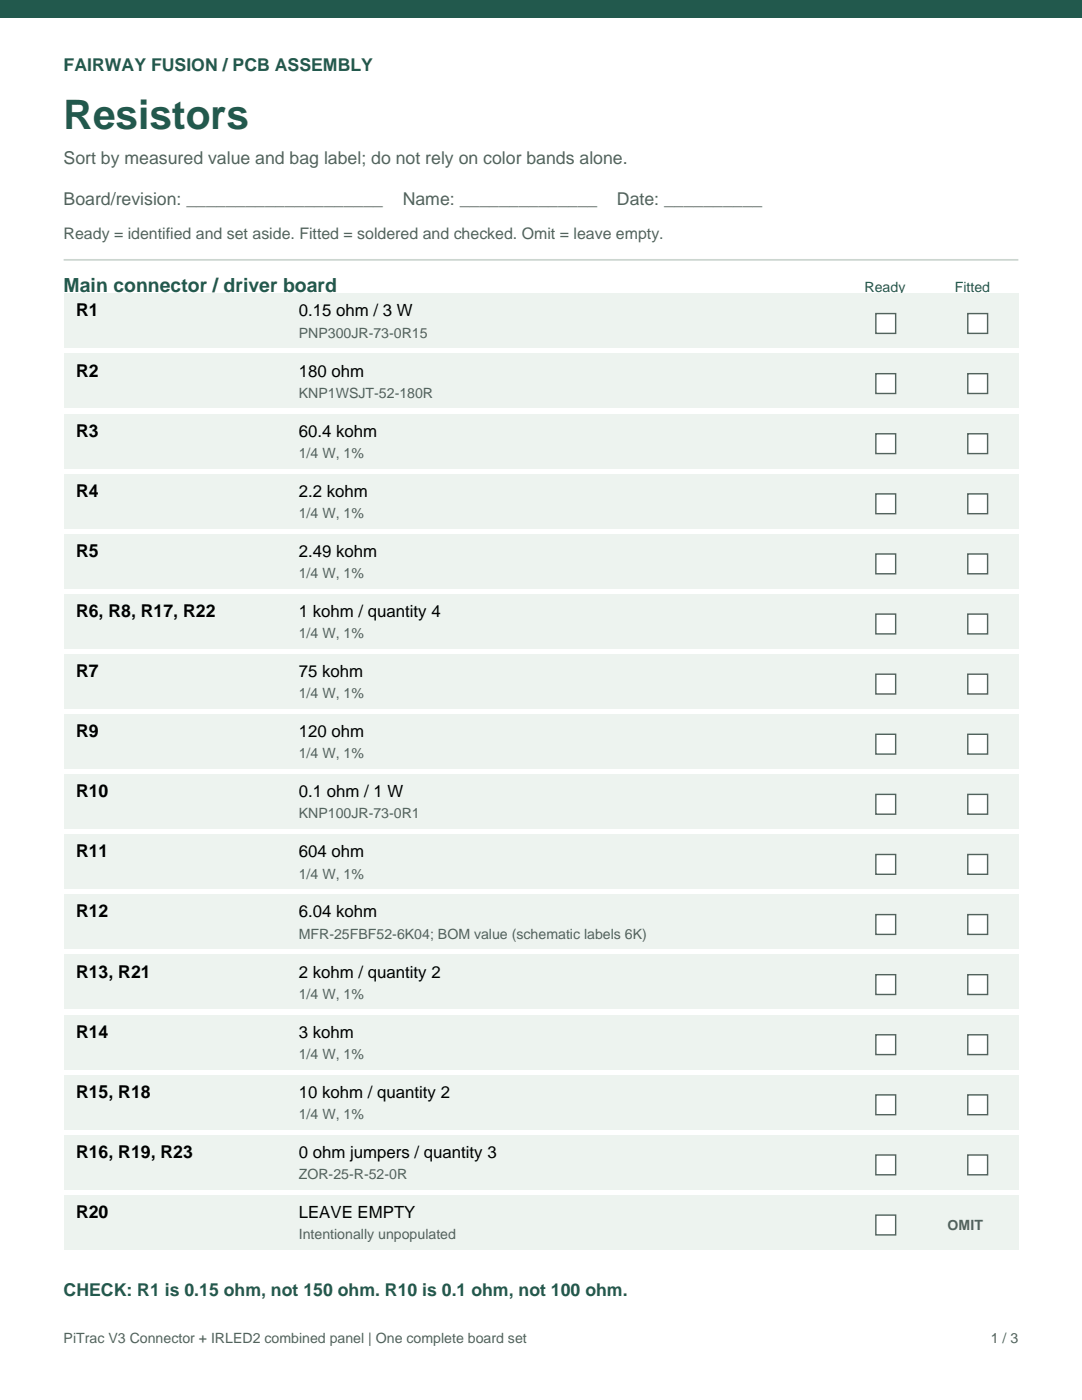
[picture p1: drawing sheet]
<svg xmlns="http://www.w3.org/2000/svg" width="216mm" height="279mm" viewBox="0 0 216 279" stroke-linecap="round" stroke-linejoin="round" font-family="sans-serif">
<defs><g id="words">
<text font-size="8.1" fill="#22594d" x="12.7" y="25.8">Resistors</text>
<text font-size="3.9" fill="#22594d" x="12.7" y="58.2">Main connector / driver board</text>
<g font-size="3.5" fill="#22594d">
<text x="12.7" y="14.1">FAIRWAY FUSION / PCB ASSEMBLY</text>
<text x="12.7" y="258.6">CHECK: R1 is 0.15 ohm, not 150 ohm. R10 is 0.1 ohm, not 100 ohm.</text>
</g>
<g font-size="3.5" fill="#52635d">
<text x="12.7" y="32.8">Sort by measured value and bag label; do not rely on color bands alone.</text>
<text x="12.7" y="40.9">Board/revision: ____________________</text>
<text x="80.4" y="40.9">Name: ______________</text>
<text x="123.1" y="40.9">Date: __________</text>
</g>
<g font-size="3.5">
<text x="15.2" y="63.1">R1</text>
<text x="15.2" y="75.1">R2</text>
<text x="15.2" y="87.1">R3</text>
<text x="15.2" y="99.1">R4</text>
<text x="15.2" y="111.1">R5</text>
<text x="15.2" y="123.1">R6, R8, R17, R22</text>
<text x="15.2" y="135.1">R7</text>
<text x="15.2" y="147.1">R9</text>
<text x="15.2" y="159.1">R10</text>
<text x="15.2" y="171.1">R11</text>
<text x="15.2" y="183.1">R12</text>
<text x="15.2" y="195.1">R13, R21</text>
<text x="15.2" y="207.1">R14</text>
<text x="15.2" y="219.1">R15, R18</text>
<text x="15.2" y="231.1">R16, R19, R23</text>
<text x="15.2" y="243.1">R20</text>
</g>
<g font-size="3.4">
<text x="59.6" y="63.1">0.15 ohm / 3 W</text>
<text x="59.6" y="75.1">180 ohm</text>
<text x="59.6" y="87.1">60.4 kohm</text>
<text x="59.6" y="99.1">2.2 kohm</text>
<text x="59.6" y="111.1">2.49 kohm</text>
<text x="59.6" y="123.1">1 kohm / quantity 4</text>
<text x="59.6" y="135.1">75 kohm</text>
<text x="59.6" y="147.1">120 ohm</text>
<text x="59.6" y="159.1">0.1 ohm / 1 W</text>
<text x="59.6" y="171.1">604 ohm</text>
<text x="59.6" y="183.1">6.04 kohm</text>
<text x="59.6" y="195.1">2 kohm / quantity 2</text>
<text x="59.6" y="207.1">3 kohm</text>
<text x="59.6" y="219.1">10 kohm / quantity 2</text>
<text x="59.6" y="231.1">0 ohm jumpers / quantity 3</text>
<text x="59.6" y="243.1">LEAVE EMPTY</text>
</g>
<text font-size="3.2" fill="#52635d" x="12.7" y="47.6">Ready = identified and set aside. Fitted = soldered and checked. Omit = leave empty.</text>
<g font-size="2.8" fill="#22594d">
<text x="172.5" y="58.2">Ready</text>
<text x="190.5" y="58.2">Fitted</text>
</g>
<g font-size="2.8" fill="#52635d">
<text x="59.6" y="67.4">PNP300JR-73-0R15</text>
<text x="59.6" y="79.4">KNP1WSJT-52-180R</text>
<text x="59.6" y="91.4">1/4 W, 1%</text>
<text x="59.6" y="103.4">1/4 W, 1%</text>
<text x="59.6" y="115.4">1/4 W, 1%</text>
<text x="59.6" y="127.4">1/4 W, 1%</text>
<text x="59.6" y="139.3">1/4 W, 1%</text>
<text x="59.6" y="151.3">1/4 W, 1%</text>
<text x="59.6" y="163.3">KNP100JR-73-0R1</text>
<text x="59.6" y="175.3">1/4 W, 1%</text>
<text x="59.6" y="187.3">MFR-25FBF52-6K04; BOM value (schematic labels 6K)</text>
<text x="59.6" y="199.3">1/4 W, 1%</text>
<text x="59.6" y="211.3">1/4 W, 1%</text>
<text x="59.6" y="223.3">1/4 W, 1%</text>
<text x="59.6" y="235.3">ZOR-25-R-52-0R</text>
<text x="189.1" y="245.5">OMIT</text>
<text x="59.6" y="247.3">Intentionally unpopulated</text>
<text x="12.7" y="268.1">PiTrac V3 Connector + IRLED2 combined panel | One complete board set</text>
<text x="197.7" y="268.1">1 / 3</text>
</g>
</g></defs>
<path d="M0 0h215.9v3.5h-215.9z" fill-rule="evenodd" fill="#22594d"/>
<path d="M12.7 51.9h190.5" fill="none" stroke="#ccd6d0" stroke-width=".35"/>
<path d="M12.7 58.6h190.5v10.9h-190.5z" fill-rule="evenodd" fill="#edf3ef"/>
<g fill="#fff" stroke="#52635d" stroke-width=".28">
<path d="M174.8 62.6h3.9v3.9h-3.9z" fill-rule="evenodd"/>
<path d="M193.1 62.6h4v3.9h-4z" fill-rule="evenodd"/>
</g>
<path d="M12.7 70.6h190.5v10.9h-190.5z" fill-rule="evenodd" fill="#edf3ef"/>
<g fill="#fff" stroke="#52635d" stroke-width=".28">
<path d="M174.8 74.6h3.9v3.9h-3.9z" fill-rule="evenodd"/>
<path d="M193.1 74.6h4v3.9h-4z" fill-rule="evenodd"/>
</g>
<path d="M12.7 82.5h190.5v11h-190.5z" fill-rule="evenodd" fill="#edf3ef"/>
<g fill="#fff" stroke="#52635d" stroke-width=".28">
<path d="M174.8 86.6h3.9v3.9h-3.9z" fill-rule="evenodd"/>
<path d="M193.1 86.6h4v3.9h-4z" fill-rule="evenodd"/>
</g>
<path d="M12.7 94.5h190.5v11h-190.5z" fill-rule="evenodd" fill="#edf3ef"/>
<g fill="#fff" stroke="#52635d" stroke-width=".28">
<path d="M174.8 98.6h3.9v3.9h-3.9z" fill-rule="evenodd"/>
<path d="M193.1 98.6h4v3.9h-4z" fill-rule="evenodd"/>
</g>
<path d="M12.7 106.5h190.5v11h-190.5z" fill-rule="evenodd" fill="#edf3ef"/>
<g fill="#fff" stroke="#52635d" stroke-width=".28">
<path d="M174.8 110.6h3.9v3.9h-3.9z" fill-rule="evenodd"/>
<path d="M193.1 110.6h4v3.9h-4z" fill-rule="evenodd"/>
</g>
<path d="M12.7 118.5h190.5v11h-190.5z" fill-rule="evenodd" fill="#edf3ef"/>
<g fill="#fff" stroke="#52635d" stroke-width=".28">
<path d="M174.8 122.6h3.9v3.9h-3.9z" fill-rule="evenodd"/>
<path d="M193.1 122.6h4v3.9h-4z" fill-rule="evenodd"/>
</g>
<path d="M12.7 130.5h190.5v11h-190.5z" fill-rule="evenodd" fill="#edf3ef"/>
<g fill="#fff" stroke="#52635d" stroke-width=".28">
<path d="M174.8 134.5h3.9v4h-3.9z" fill-rule="evenodd"/>
<path d="M193.1 134.5h4v4h-4z" fill-rule="evenodd"/>
</g>
<path d="M12.7 142.5h190.5v11h-190.5z" fill-rule="evenodd" fill="#edf3ef"/>
<g fill="#fff" stroke="#52635d" stroke-width=".28">
<path d="M174.8 146.5h3.9v4h-3.9z" fill-rule="evenodd"/>
<path d="M193.1 146.5h4v4h-4z" fill-rule="evenodd"/>
</g>
<path d="M12.7 154.5h190.5v11h-190.5z" fill-rule="evenodd" fill="#edf3ef"/>
<g fill="#fff" stroke="#52635d" stroke-width=".28">
<path d="M174.8 158.5h3.9v4h-3.9z" fill-rule="evenodd"/>
<path d="M193.1 158.5h4v4h-4z" fill-rule="evenodd"/>
</g>
<path d="M12.7 166.5h190.5v10.9h-190.5z" fill-rule="evenodd" fill="#edf3ef"/>
<g fill="#fff" stroke="#52635d" stroke-width=".28">
<path d="M174.8 170.5h3.9v4h-3.9z" fill-rule="evenodd"/>
<path d="M193.1 170.5h4v4h-4z" fill-rule="evenodd"/>
</g>
<path d="M12.7 178.5h190.5v10.9h-190.5z" fill-rule="evenodd" fill="#edf3ef"/>
<g fill="#fff" stroke="#52635d" stroke-width=".28">
<path d="M174.8 182.5h3.9v4h-3.9z" fill-rule="evenodd"/>
<path d="M193.1 182.5h4v4h-4z" fill-rule="evenodd"/>
</g>
<path d="M12.7 190.5h190.5v10.9h-190.5z" fill-rule="evenodd" fill="#edf3ef"/>
<g fill="#fff" stroke="#52635d" stroke-width=".28">
<path d="M174.8 194.5h3.9v4h-3.9z" fill-rule="evenodd"/>
<path d="M193.1 194.5h4v4h-4z" fill-rule="evenodd"/>
</g>
<path d="M12.7 202.5h190.5v10.9h-190.5z" fill-rule="evenodd" fill="#edf3ef"/>
<g fill="#fff" stroke="#52635d" stroke-width=".28">
<path d="M174.8 206.5h3.9v4h-3.9z" fill-rule="evenodd"/>
<path d="M193.1 206.5h4v4h-4z" fill-rule="evenodd"/>
</g>
<path d="M12.7 214.5h190.5v10.9h-190.5z" fill-rule="evenodd" fill="#edf3ef"/>
<g fill="#fff" stroke="#52635d" stroke-width=".28">
<path d="M174.8 218.5h3.9v4h-3.9z" fill-rule="evenodd"/>
<path d="M193.1 218.5h4v4h-4z" fill-rule="evenodd"/>
</g>
<path d="M12.7 226.5h190.5v10.9h-190.5z" fill-rule="evenodd" fill="#edf3ef"/>
<g fill="#fff" stroke="#52635d" stroke-width=".28">
<path d="M174.8 230.5h3.9v4h-3.9z" fill-rule="evenodd"/>
<path d="M193.1 230.5h4v4h-4z" fill-rule="evenodd"/>
</g>
<path d="M12.7 238.5h190.5v10.9h-190.5z" fill-rule="evenodd" fill="#edf3ef"/>
<path d="M174.8 242.5h3.9v4h-3.9z" fill-rule="evenodd" fill="#fff" stroke="#52635d" stroke-width=".28"/>
<use href="#words"/>
</svg>
